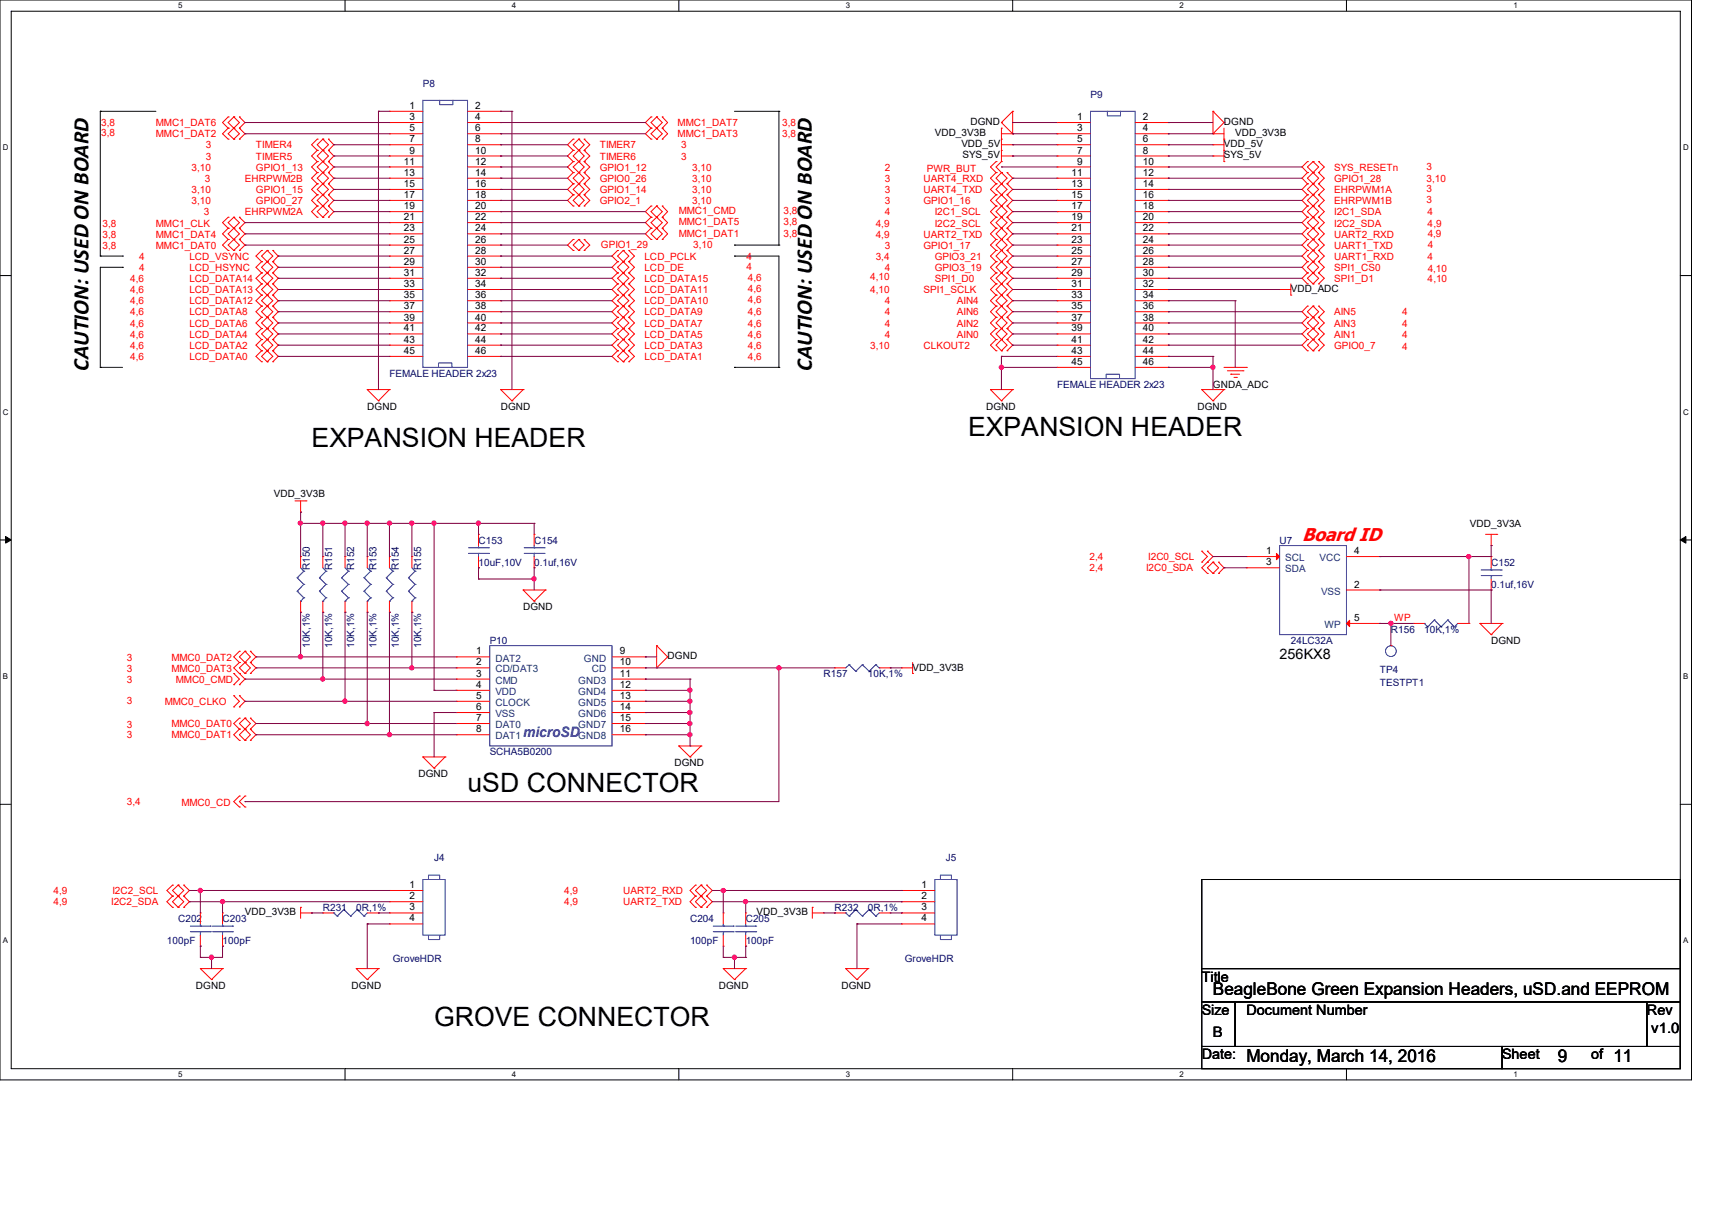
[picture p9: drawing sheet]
<svg xmlns="http://www.w3.org/2000/svg" width="297mm" height="210mm" viewBox="0 0 297 210" stroke-linecap="round" stroke-linejoin="round" font-family="sans-serif">
<defs><g id="words">
<g font-size="4.6">
<text x="54.1" y="77.5">EXPANSION HEADER</text>
<text x="168" y="75.6">EXPANSION HEADER</text>
<text x="81.1" y="137.4">uSD CONNECTOR</text>
<text x="75.3" y="177.9">GROVE CONNECTOR</text>
</g>
<g font-size="3.9">
<text x="15.4" y="64.3" transform="rotate(-90 15.4 64.3)">CAUTION: USED ON BOARD</text>
<text x="140.8" y="64.3" transform="rotate(-90 140.8 64.3)">CAUTION: USED ON BOARD</text>
</g>
<text font-size="3.2" fill="#f00" x="225.9" y="93.8">Board ID</text>
<g font-size="3">
<text x="210.4" y="172.6">BeagleBone Green Expansion Headers, uSD.and EEPROM</text>
<text x="216.2" y="184.2">Monday, March 14, 2016</text>
<text x="270.3" y="184.2">9</text>
<text x="279.9" y="184.2">11</text>
</g>
<g font-size="2.5">
<text x="222" y="114.2">256KX8</text>
<text x="208.5" y="170.2">Title</text>
<text x="208.5" y="176">Size</text>
<text x="210.4" y="179.9">B</text>
<text x="216.2" y="176">Document Number</text>
<text x="285.7" y="176">Rev</text>
<text x="286.5" y="179.1">v1.0</text>
<text x="208.5" y="183.7">Date:</text>
<text x="260.6" y="183.7">Sheet</text>
<text x="276.1" y="183.7">of</text>
</g>
<text font-size="2.5" fill="#00f" x="90.8" y="127.8">microSD</text>
<g font-size="1.7" fill="#000080">
<text x="73.4" y="15.2">P8</text>
<text x="189.2" y="17.1">P9</text>
<text x="67.6" y="65.3">FEMALE HEADER 2x23</text>
<text x="183.4" y="67.3">FEMALE HEADER 2x23</text>
<text x="83" y="94.3">C153</text>
<text x="92.7" y="94.3">C154</text>
<text x="222" y="94.3">U7</text>
<text x="53.8" y="98.8" transform="rotate(-90 53.8 98.8)">R150</text>
<text x="57.6" y="98.8" transform="rotate(-90 57.6 98.8)">R151</text>
<text x="61.5" y="98.8" transform="rotate(-90 61.5 98.8)">R152</text>
<text x="65.3" y="98.8" transform="rotate(-90 65.3 98.8)">R153</text>
<text x="69.2" y="98.8" transform="rotate(-90 69.2 98.8)">R154</text>
<text x="73.1" y="98.8" transform="rotate(-90 73.1 98.8)">R155</text>
<text x="83" y="98.1">10uF,10V</text>
<text x="92.7" y="98.1">0.1uf,16V</text>
<text x="258.7" y="98.1">C152</text>
<text x="258.7" y="102">0.1uf,16V</text>
<text x="53.8" y="112.4" transform="rotate(-90 53.8 112.4)">10K,1%</text>
<text x="57.6" y="112.4" transform="rotate(-90 57.6 112.4)">10K,1%</text>
<text x="61.5" y="112.4" transform="rotate(-90 61.5 112.4)">10K,1%</text>
<text x="65.3" y="112.4" transform="rotate(-90 65.3 112.4)">10K,1%</text>
<text x="69.2" y="112.4" transform="rotate(-90 69.2 112.4)">10K,1%</text>
<text x="73.1" y="112.4" transform="rotate(-90 73.1 112.4)">10K,1%</text>
<text x="85" y="111.7">P10</text>
<text x="223.9" y="111.7">24LC32A</text>
<text x="241.3" y="109.7">R156</text>
<text x="247.1" y="109.7">10K,1%</text>
<text x="142.9" y="117.4">R157</text>
<text x="150.6" y="117.4">10K,1%</text>
<text x="239.4" y="116.7">TP4</text>
<text x="239.4" y="119">TESTPT1</text>
<text x="85" y="131">SCHA5B0200</text>
<text x="75.3" y="149.3">J4</text>
<text x="164.1" y="149.3">J5</text>
<text x="30.9" y="159.9">C202</text>
<text x="38.6" y="159.9">C203</text>
<text x="56" y="158">R231</text>
<text x="61.8" y="158">0R,1%</text>
<text x="119.7" y="159.9">C204</text>
<text x="129.4" y="159.9">C205</text>
<text x="144.8" y="158">R232</text>
<text x="150.6" y="158">0R,1%</text>
<text x="29" y="163.8">100pF</text>
<text x="38.6" y="163.8">100pF</text>
<text x="68.2" y="166.9">GroveHDR</text>
<text x="119.7" y="163.8">100pF</text>
<text x="129.4" y="163.8">100pF</text>
<text x="157" y="166.9">GroveHDR</text>
</g>
<g font-size="1.7" fill="#f00">
<text x="17.6" y="21.9">3,8</text>
<text x="17.6" y="23.6">3,8</text>
<text x="27.1" y="21.9">MMC1_DAT6</text>
<text x="27.1" y="23.8">MMC1_DAT2</text>
<text x="117.6" y="21.9">MMC1_DAT7</text>
<text x="117.6" y="23.8">MMC1_DAT3</text>
<text x="135.7" y="21.9">3,8</text>
<text x="135.7" y="23.8">3,8</text>
<text x="33.2" y="29.6">3,10</text>
<text x="35.7" y="25.7">3</text>
<text x="35.7" y="27.7">3</text>
<text x="44.4" y="29.6">GPIO1_13</text>
<text x="44.4" y="25.7">TIMER4</text>
<text x="44.4" y="27.7">TIMER5</text>
<text x="104.1" y="29.6">GPIO1_12</text>
<text x="104.1" y="25.7">TIMER7</text>
<text x="104.1" y="27.7">TIMER6</text>
<text x="118.2" y="25.7">3</text>
<text x="118.2" y="27.7">3</text>
<text x="120.1" y="29.6">3,10</text>
<text x="153.5" y="29.6">2</text>
<text x="160.8" y="29.8">PWR_BUT</text>
<text x="231.5" y="29.6">SYS_RESETn</text>
<text x="247.5" y="29.4">3</text>
<text x="33.2" y="35.4">3,10</text>
<text x="33.2" y="33.5">3,10</text>
<text x="35.5" y="31.5">3</text>
<text x="42.5" y="31.5">EHRPWM2B</text>
<text x="44.4" y="35.4">GPIO0_27</text>
<text x="44.4" y="33.5">GPIO1_15</text>
<text x="104.1" y="31.5">GPIO0_26</text>
<text x="104.1" y="33.5">GPIO1_14</text>
<text x="104.1" y="35.4">GPIO2_1</text>
<text x="120.1" y="31.5">3,10</text>
<text x="120.1" y="33.5">3,10</text>
<text x="120.1" y="35.4">3,10</text>
<text x="153.5" y="31.5">3</text>
<text x="153.5" y="33.5">3</text>
<text x="153.5" y="35.4">3</text>
<text x="160.2" y="31.5">UART4_RXD</text>
<text x="160.2" y="33.5">UART4_TXD</text>
<text x="160.2" y="35.4">GPIO1_16</text>
<text x="231.5" y="33.5">EHRPWM1A</text>
<text x="231.5" y="31.5">GPIO1_28</text>
<text x="231.5" y="35.4">EHRPWM1B</text>
<text x="247.5" y="33.3">3</text>
<text x="247.5" y="35.2">3</text>
<text x="247.5" y="31.5">3,10</text>
<text x="17.8" y="39.3">3,8</text>
<text x="17.8" y="41.2">3,8</text>
<text x="27.1" y="39.3">MMC1_CLK</text>
<text x="27.1" y="41.2">MMC1_DAT4</text>
<text x="35.3" y="37.3">3</text>
<text x="42.5" y="37.3">EHRPWM2A</text>
<text x="117.8" y="37.1">MMC1_CMD</text>
<text x="117.8" y="39.1">MMC1_DAT5</text>
<text x="117.8" y="41">MMC1_DAT1</text>
<text x="135.9" y="37.1">3,8</text>
<text x="135.9" y="39.1">3,8</text>
<text x="135.9" y="41">3,8</text>
<text x="151.9" y="39.3">4,9</text>
<text x="151.9" y="41.2">4,9</text>
<text x="153.5" y="37.3">4</text>
<text x="160.2" y="41.2">UART2_TXD</text>
<text x="162.2" y="39.3">I2C2_SCL</text>
<text x="162.2" y="37.3">I2C1_SCL</text>
<text x="231.5" y="39.3">I2C2_SDA</text>
<text x="231.5" y="37.3">I2C1_SDA</text>
<text x="231.5" y="41.2">UART2_RXD</text>
<text x="247.7" y="39.3">4,9</text>
<text x="247.7" y="37.3">4</text>
<text x="247.7" y="41">4,9</text>
<text x="17.8" y="43.1">3,8</text>
<text x="24.1" y="45">4</text>
<text x="24.1" y="47">4</text>
<text x="27.1" y="43.1">MMC1_DAT0</text>
<text x="32.8" y="45">LCD_VSYNC</text>
<text x="32.8" y="47">LCD_HSYNC</text>
<text x="104.3" y="42.9">GPIO1_29</text>
<text x="111.8" y="45">LCD_PCLK</text>
<text x="111.8" y="47">LCD_DE</text>
<text x="120.3" y="42.9">3,10</text>
<text x="129.5" y="45">4</text>
<text x="129.5" y="46.8">4</text>
<text x="151.9" y="45">3,4</text>
<text x="153.5" y="47">4</text>
<text x="153.5" y="43.1">3</text>
<text x="160.2" y="43.1">GPIO1_17</text>
<text x="162.2" y="45">GPIO3_21</text>
<text x="162.2" y="47">GPIO3_19</text>
<text x="231.5" y="47">SPI1_CS0</text>
<text x="231.5" y="43.1">UART1_TXD</text>
<text x="231.5" y="45">UART1_RXD</text>
<text x="247.7" y="45">4</text>
<text x="247.7" y="47.2">4,10</text>
<text x="247.7" y="42.9">4</text>
<text x="22.6" y="52.8">4,6</text>
<text x="22.6" y="48.9">4,6</text>
<text x="22.6" y="50.8">4,6</text>
<text x="32.8" y="52.8">LCD_DATA12</text>
<text x="32.8" y="48.9">LCD_DATA14</text>
<text x="32.8" y="50.8">LCD_DATA13</text>
<text x="111.8" y="48.9">LCD_DATA15</text>
<text x="111.8" y="50.8">LCD_DATA11</text>
<text x="111.8" y="52.8">LCD_DATA10</text>
<text x="129.7" y="48.7">4,6</text>
<text x="129.7" y="50.7">4,6</text>
<text x="129.7" y="52.6">4,6</text>
<text x="151" y="48.5">4,10</text>
<text x="151" y="50.8">4,10</text>
<text x="153.5" y="52.8">4</text>
<text x="160.2" y="50.8">SPI1_SCLK</text>
<text x="162.2" y="48.9">SPI1_D0</text>
<text x="166" y="52.8">AIN4</text>
<text x="231.5" y="48.9">SPI1_D1</text>
<text x="247.7" y="48.9">4,10</text>
<text x="22.6" y="54.7">4,6</text>
<text x="22.6" y="56.6">4,6</text>
<text x="22.6" y="58.6">4,6</text>
<text x="32.8" y="54.7">LCD_DATA8</text>
<text x="32.8" y="56.6">LCD_DATA6</text>
<text x="32.8" y="58.6">LCD_DATA4</text>
<text x="111.8" y="58.6">LCD_DATA5</text>
<text x="111.8" y="56.6">LCD_DATA7</text>
<text x="111.8" y="54.7">LCD_DATA9</text>
<text x="129.8" y="58.6">4,6</text>
<text x="129.8" y="56.6">4,6</text>
<text x="129.8" y="54.7">4,6</text>
<text x="153.5" y="54.7">4</text>
<text x="153.5" y="56.6">4</text>
<text x="153.5" y="58.6">4</text>
<text x="166" y="54.7">AIN6</text>
<text x="166" y="56.6">AIN2</text>
<text x="166" y="58.6">AIN0</text>
<text x="231.5" y="54.7">AIN5</text>
<text x="231.5" y="56.6">AIN3</text>
<text x="231.5" y="58.6">AIN1</text>
<text x="243.2" y="54.7">4</text>
<text x="243.2" y="56.6">4</text>
<text x="243.2" y="58.6">4</text>
<text x="22.6" y="60.5">4,6</text>
<text x="22.6" y="62.4">4,6</text>
<text x="32.8" y="60.5">LCD_DATA2</text>
<text x="32.8" y="62.4">LCD_DATA0</text>
<text x="111.8" y="62.4">LCD_DATA1</text>
<text x="111.8" y="60.5">LCD_DATA3</text>
<text x="129.8" y="62.4">4,6</text>
<text x="129.8" y="60.5">4,6</text>
<text x="151" y="60.5">3,10</text>
<text x="160.2" y="60.5">CLKOUT2</text>
<text x="231.5" y="60.5">GPIO0_7</text>
<text x="243.2" y="60.7">4</text>
<text x="189" y="99.1">2,4</text>
<text x="189" y="97.2">2,4</text>
<text x="198.8" y="99.1">I2C0_SDA</text>
<text x="199.2" y="97.2">I2C0_SCL</text>
<text x="241.9" y="107.7">WP</text>
<text x="22" y="114.6">3</text>
<text x="22" y="116.5">3</text>
<text x="22" y="118.4">3</text>
<text x="29.8" y="114.6">MMC0_DAT2</text>
<text x="29.8" y="116.5">MMC0_DAT3</text>
<text x="30.5" y="118.4">MMC0_CMD</text>
<text x="22" y="122.1">3</text>
<text x="28.6" y="122.3">MMC0_CLKO</text>
<text x="22" y="126.3">3</text>
<text x="22" y="128.1">3</text>
<text x="29.8" y="126.2">MMC0_DAT0</text>
<text x="29.8" y="128.1">MMC0_DAT1</text>
<text x="22" y="139.7">3,4</text>
<text x="31.5" y="139.8">MMC0_CD</text>
<text x="9.3" y="155.1">4,9</text>
<text x="19.5" y="155.1">I2C2_SCL</text>
<text x="97.9" y="155.1">4,9</text>
<text x="108.1" y="155.1">UART2_RXD</text>
<text x="9.3" y="157">4,9</text>
<text x="19.3" y="157">I2C2_SDA</text>
<text x="97.9" y="157">4,9</text>
<text x="108.1" y="157">UART2_TXD</text>
</g>
<g font-size="1.7">
<text x="71" y="18.9">1</text>
<text x="71" y="20.8">3</text>
<text x="71" y="22.8">5</text>
<text x="82.5" y="18.9">2</text>
<text x="82.5" y="20.8">4</text>
<text x="82.5" y="22.8">6</text>
<text x="162.2" y="23.6">VDD_3V3B</text>
<text x="168.4" y="21.7">DGND</text>
<text x="186.9" y="20.8">1</text>
<text x="186.9" y="22.8">3</text>
<text x="198.3" y="20.8">2</text>
<text x="198.3" y="22.8">4</text>
<text x="212.3" y="21.7">DGND</text>
<text x="214.3" y="23.6">VDD_3V3B</text>
<text x="70.1" y="28.5">11</text>
<text x="71" y="24.7">7</text>
<text x="71" y="26.6">9</text>
<text x="82.5" y="24.7">8</text>
<text x="82.5" y="26.6">10</text>
<text x="82.5" y="28.5">12</text>
<text x="166.8" y="25.6">VDD_5V</text>
<text x="167" y="27.5">SYS_5V</text>
<text x="186.9" y="24.7">5</text>
<text x="186.9" y="26.6">7</text>
<text x="186.9" y="28.5">9</text>
<text x="198.3" y="24.7">6</text>
<text x="198.3" y="26.6">8</text>
<text x="198.3" y="28.5">10</text>
<text x="212.3" y="25.6">VDD_5V</text>
<text x="212.3" y="27.5">SYS_5V</text>
<text x="70.1" y="30.5">13</text>
<text x="70.1" y="32.4">15</text>
<text x="70.1" y="34.3">17</text>
<text x="82.5" y="30.5">14</text>
<text x="82.5" y="32.4">16</text>
<text x="82.5" y="34.3">18</text>
<text x="185.9" y="30.5">11</text>
<text x="185.9" y="32.4">13</text>
<text x="185.9" y="34.3">15</text>
<text x="198.3" y="30.5">12</text>
<text x="198.3" y="32.4">14</text>
<text x="198.3" y="34.3">16</text>
<text x="70.1" y="36.3">19</text>
<text x="70.1" y="38.2">21</text>
<text x="70.1" y="40.1">23</text>
<text x="82.5" y="36.3">20</text>
<text x="82.5" y="38.2">22</text>
<text x="82.5" y="40.1">24</text>
<text x="185.9" y="36.3">17</text>
<text x="185.9" y="38.2">19</text>
<text x="185.9" y="40.1">21</text>
<text x="198.3" y="36.3">18</text>
<text x="198.3" y="38.2">20</text>
<text x="198.3" y="40.1">22</text>
<text x="70.1" y="42.1">25</text>
<text x="70.1" y="44">27</text>
<text x="70.1" y="45.9">29</text>
<text x="70.1" y="47.8">31</text>
<text x="82.5" y="42.1">26</text>
<text x="82.5" y="44">28</text>
<text x="82.5" y="45.9">30</text>
<text x="82.5" y="47.8">32</text>
<text x="185.9" y="42.1">23</text>
<text x="185.9" y="44">25</text>
<text x="185.9" y="45.9">27</text>
<text x="185.9" y="47.8">29</text>
<text x="198.3" y="42.1">24</text>
<text x="198.3" y="44">26</text>
<text x="198.3" y="45.9">28</text>
<text x="198.3" y="47.8">30</text>
<text x="70.1" y="49.8">33</text>
<text x="70.1" y="51.7">35</text>
<text x="70.1" y="53.6">37</text>
<text x="82.5" y="49.8">34</text>
<text x="82.5" y="51.7">36</text>
<text x="82.5" y="53.6">38</text>
<text x="185.9" y="49.8">31</text>
<text x="185.9" y="51.7">33</text>
<text x="185.9" y="53.6">35</text>
<text x="198.3" y="49.8">32</text>
<text x="198.3" y="51.7">34</text>
<text x="198.3" y="53.6">36</text>
<text x="223.9" y="50.7">VDD_ADC</text>
<text x="70.1" y="55.6">39</text>
<text x="70.1" y="57.5">41</text>
<text x="70.1" y="59.4">43</text>
<text x="82.5" y="55.6">40</text>
<text x="82.5" y="57.5">42</text>
<text x="82.5" y="59.4">44</text>
<text x="185.9" y="55.6">37</text>
<text x="185.9" y="57.5">39</text>
<text x="185.9" y="59.4">41</text>
<text x="198.3" y="55.6">38</text>
<text x="198.3" y="57.5">40</text>
<text x="198.3" y="59.4">42</text>
<text x="70.1" y="61.4">45</text>
<text x="82.5" y="61.4">46</text>
<text x="185.9" y="61.4">43</text>
<text x="185.9" y="63.3">45</text>
<text x="198.3" y="61.4">44</text>
<text x="198.3" y="63.3">46</text>
<text x="63.7" y="71.1">DGND</text>
<text x="86.9" y="71.1">DGND</text>
<text x="171.1" y="71.1">DGND</text>
<text x="207.7" y="71.1">DGND</text>
<text x="210.4" y="67.3">GNDA_ADC</text>
<text x="47.5" y="86.2">VDD_3V3B</text>
<text x="255" y="91.4">VDD_3V3A</text>
<text x="219.7" y="96.1">1</text>
<text x="219.7" y="98">3</text>
<text x="234.9" y="96.1">4</text>
<text x="234.9" y="101.9">2</text>
<text x="90.8" y="105.9">DGND</text>
<text x="234.9" y="107.7">5</text>
<text x="82.6" y="113.5">1</text>
<text x="107.5" y="113.5">9</text>
<text x="258.7" y="111.7">DGND</text>
<text x="82.6" y="115.4">2</text>
<text x="82.6" y="117.3">3</text>
<text x="82.6" y="119.3">4</text>
<text x="107.5" y="115.4">10</text>
<text x="107.5" y="117.3">11</text>
<text x="107.5" y="119.3">12</text>
<text x="115.8" y="114.3">DGND</text>
<text x="158.3" y="116.3">VDD_3V3B</text>
<text x="82.6" y="121.2">5</text>
<text x="82.6" y="123.1">6</text>
<text x="82.6" y="125">7</text>
<text x="107.5" y="121.2">13</text>
<text x="107.5" y="123.1">14</text>
<text x="107.5" y="125">15</text>
<text x="82.6" y="127">8</text>
<text x="107.5" y="127">16</text>
<text x="72.6" y="134.8">DGND</text>
<text x="117" y="132.9">DGND</text>
<text x="71" y="154">1</text>
<text x="71" y="156">2</text>
<text x="159.8" y="154">1</text>
<text x="159.8" y="156">2</text>
<text x="42.5" y="158.7">VDD_3V3B</text>
<text x="71" y="157.9">3</text>
<text x="71" y="159.8">4</text>
<text x="131.3" y="158.7">VDD_3V3B</text>
<text x="159.8" y="157.9">3</text>
<text x="159.8" y="159.8">4</text>
<text x="34" y="171.5">DGND</text>
<text x="61" y="171.5">DGND</text>
<text x="124.7" y="171.5">DGND</text>
<text x="146" y="171.5">DGND</text>
</g>
<g font-size="1.7" fill="#004080">
<text x="223" y="97.3">SCL</text>
<text x="223" y="99.3">SDA</text>
<text x="228.9" y="97.3">VCC</text>
<text x="229.2" y="103.1">VSS</text>
<text x="229.8" y="108.9">WP</text>
<text x="85.9" y="114.7">DAT2</text>
<text x="85.9" y="116.6">CD/DAT3</text>
<text x="85.9" y="118.6">CMD</text>
<text x="100.3" y="118.6">GND3</text>
<text x="101.3" y="114.7">GND</text>
<text x="102.7" y="116.6">CD</text>
<text x="85.9" y="120.5">VDD</text>
<text x="85.9" y="122.4">CLOCK</text>
<text x="85.9" y="124.4">VSS</text>
<text x="100.3" y="120.5">GND4</text>
<text x="100.3" y="122.4">GND5</text>
<text x="100.3" y="124.4">GND6</text>
<text x="85.9" y="126.3">DAT0</text>
<text x="85.9" y="128.2">DAT1</text>
<text x="100.3" y="126.3">GND7</text>
<text x="100.3" y="128.2">GND8</text>
</g>
<g font-size="1.4">
<text x="30.9" y="1.4">5</text>
<text x="88.8" y="1.4">4</text>
<text x="146.7" y="1.4">3</text>
<text x="204.6" y="1.4">2</text>
<text x="262.6" y="1.4">1</text>
<text x=".5" y="26.1">D</text>
<text x="292" y="26.1">D</text>
<text x=".5" y="71.9">C</text>
<text x="292" y="71.9">C</text>
<text x=".5" y="117.8">B</text>
<text x="292" y="117.8">B</text>
<text x=".5" y="163.6">A</text>
<text x="292" y="163.6">A</text>
<text x="30.9" y="186.8">5</text>
<text x="88.8" y="186.8">4</text>
<text x="146.7" y="186.8">3</text>
<text x="204.6" y="186.8">2</text>
<text x="262.6" y="186.8">1</text>
</g>
</g></defs>
<path d="M0 0h293.5v187.3h-293.5zM1.9 1.9h289.6v183.4h-289.6z" fill="none" stroke="#000" stroke-width=".17"/>
<g fill="#fff">
<path d="M30.9 .2h.8v1.5h-.8z"/>
<path d="M30.9 185.5h.8v1.6h-.8z"/>
</g>
<path d="M59.9 0v1.9M59.9 185.3v2" fill="none" stroke="#000" stroke-width=".17"/>
<g fill="#fff">
<path d="M88.8 .2h.8v1.5h-.8z"/>
<path d="M88.8 185.5h.8v1.6h-.8z"/>
</g>
<path d="M117.8 0v1.9M117.8 185.3v2" fill="none" stroke="#000" stroke-width=".17"/>
<g fill="#fff">
<path d="M146.7 .2h.8v1.5h-.8z"/>
<path d="M146.7 185.5h.8v1.6h-.8z"/>
</g>
<path d="M175.7 0v1.9M175.7 185.3v2" fill="none" stroke="#000" stroke-width=".17"/>
<g fill="#fff">
<path d="M204.6 .2h.8v1.5h-.8z"/>
<path d="M204.6 185.5h.8v1.6h-.8z"/>
</g>
<path d="M233.6 0v1.9M233.6 185.3v2" fill="none" stroke="#000" stroke-width=".17"/>
<g fill="#fff">
<path d="M262.6 .2h.7v1.5h-.7z"/>
<path d="M262.6 185.5h.7v1.6h-.7z"/>
<path d="M.5 24.8h1v1.6h-1z"/>
<path d="M292 24.8h1v1.6h-1z"/>
<path d="M.5 70.7h1v1.5h-1z"/>
<path d="M292 70.7h1v1.5h-1z"/>
</g>
<path d="M0 47.8h1.9M291.5 47.8h2" fill="none" stroke="#000" stroke-width=".17"/>
<g fill="#fff">
<path d="M.5 116.5h.9v1.6h-.9z"/>
<path d="M292 116.5h.9v1.6h-.9z"/>
</g>
<path d="M0 93.6h1.9M291.5 93.6h2" fill="none" stroke="#000" stroke-width=".17"/>
<path d="M1 93l.9 .6-.9 .6zM291.5 93.6l1-.6v1.2z" fill="#000" stroke="#000" stroke-width=".17"/>
<g fill="#fff">
<path d="M.5 162.4h.9v1.5h-.9z"/>
<path d="M292 162.4h.9v1.5h-.9z"/>
</g>
<g fill="none" stroke="#000" stroke-width=".17">
<path d="M17.4 19.3h.1M17.4 19.3h9.7M17.4 19.3v25.1M127.4 19.3h7.7M135.1 19.3h.1M135.1 19.3v23.2M17.4 44.4h.1M17.4 44.4h3.9M21.3 44.4h.1M21.3 46.4h.1M21.3 46.4h-3.9v17.3M127.4 42.5h.1"/>
<path d="M127.4 44.4h.1M127.4 44.4h7.7v19.3M127.4 42.5h7.7M135.1 42.5h.1M17.4 63.7h.1M17.4 63.7h3.9M127.4 63.7h.1M127.4 63.7h7.7M135.1 63.7h.1M0 139.5h1.9M291.5 139.5h2M208.5 152.5h83v15.5h-83z"/>
<path d="M208.5 168h83v5.7h-83zM208.5 173.7h5.8v7.8h-5.8zM214.3 173.7h71.4v7.8h-71.4zM285.7 173.7h5.8v7.8h-5.8zM208.5 181.5h52.1v3.8h-52.1zM260.6 181.5h30.9v3.8h-30.9z"/>
</g>
<g fill="none" stroke="#f00" stroke-width=".17">
<path d="M67.6 19.3h.1M67.6 19.3h5.8M81.1 19.3h5.8M86.9 19.3h.1M175.7 19.3h.1M175.7 19.3v3.9M175.7 19.3l-2 2M210.4 19.3h.1M210.4 19.3v3.9M210.4 19.3l1.9 2M39.6 37.7h.1M39.6 39.6h.1"/>
<path d="M39.6 20.3h.1M39.6 22.2h.1M39.6 24.1h.1M39.6 37.7l-1 .9 1 1M39.6 20.3l-1 1 1 .9M39.6 22.2l-1 1 1 .9M39.6 39.6l-1 1 1 .9M40.6 39.6h.1M40.6 37.7h.1M40.6 22.2h.1M40.6 20.3h.1M40.6 24.1h.1"/>
<path d="M40.6 37.7l-1 .9 1.9 2-1.9 1.9 1 .9M40.6 37.7l.9 .9-1.9 2 1.9 1.9-.9 .9M40.6 20.3l.9 1-1.9 1.9 1 .9M40.6 20.3l-1 1 1.9 1.9-.9 .9M41.5 37.7h.1M41.5 39.6h.1M41.5 20.3h.1M41.5 22.2h.1M41.5 24.1h.1M41.5 37.7l1 .9-1 1M41.5 22.2l1 1-1 .9M41.5 20.3l1 1-1 .9"/>
<path d="M41.5 39.6l1 1-1 .9M55 29.9h.1M55 31.9h.1M55 33.8h.1M55 35.7h.1M55 28h.1M55 24.1h.1M55 26.1h.1M55 37.7h.1M55 26.1l-.9 1 .9 .9M55 29.9l-.9 1 .9 1M55 33.8l-.9 1 .9 .9"/>
<path d="M55 28l-.9 1 .9 .9M55 24.1l-.9 1 .9 1M55 31.9l-.9 1 .9 .9M55 35.7l-.9 1 .9 1M56 31.9h.1M56 29.9h.1M56 35.7h.1M56 33.8h.1M56 28h.1M56 26.1h.1M56 24.1h.1M56 37.7h.1"/>
<path d="M56 24.1l-1 1 2 2-1 .9M56 28l1 1-2 1.9 2 2-1 .9M56 28l-1 1 2 1.9-2 2 1 .9M56 33.8l-1 1 1 .9M56 33.8l1 1-2 1.9 1 1M56 24.1l1 1-2 2 1 .9M56 35.7l1 1-1 1M57 29.9h.1M57 31.9h.1M57 33.8h.1M57 35.7h.1M57 28h.1"/>
<path d="M57 24.1h.1M57 26.1h.1M57 37.7h.1M57 29.9l.9 1-.9 1M57 33.8l.9 1-.9 .9M57 28l.9 1-.9 .9M57 31.9l.9 1-.9 .9M57 24.1l.9 1-.9 1M57 26.1l.9 1-.9 .9M57 35.7l.9 1-.9 1M67.6 21.3h.1M67.6 23.2h.1"/>
<path d="M67.6 25.1h.1M67.6 27.1h.1M67.6 29h.1M67.6 30.9h.1M67.6 32.9h.1M67.6 34.8h.1M67.6 36.7h.1M67.6 38.6h.1M67.6 25.1h5.8M67.6 27.1h5.8M67.6 23.2h5.8M67.6 21.3h5.8"/>
<path d="M67.6 29h5.8M67.6 30.9h5.8M67.6 32.9h5.8M67.6 34.8h5.8M67.6 36.7h5.8M67.6 38.6h5.8M81.1 25.1h5.8M81.1 27.1h5.8M81.1 23.2h5.8M81.1 21.3h5.8M81.1 29h5.8M81.1 30.9h5.8"/>
<path d="M81.1 32.9h5.8M81.1 34.8h5.8M81.1 36.7h5.8M81.1 38.6h5.8M86.9 21.3h.1M86.9 23.2h.1M86.9 25.1h.1M86.9 27.1h.1M86.9 29h.1M86.9 30.9h.1M86.9 32.9h.1M86.9 34.8h.1"/>
<path d="M86.9 36.7h.1M86.9 38.6h.1M99.4 29.9h.1M99.4 31.9h.1M99.4 28h.1M99.4 33.8h.1M99.4 24.1h.1M99.4 26.1h.1M99.4 35.7h.1M99.4 29.9l-.9 1 .9 1M99.4 26.1l-.9 1 .9 .9M99.4 33.8l-.9 1 .9 .9"/>
<path d="M99.4 28l-.9 1 .9 .9M99.4 31.9l-.9 1 .9 .9M99.4 24.1l-.9 1 .9 1M100.4 31.9h.1M100.4 29.9h.1M100.4 28h.1M100.4 33.8h.1M100.4 26.1h.1M100.4 24.1h.1M100.4 35.7h.1M100.4 29.9l-1 1 1 1M100.4 29.9l.9 1-.9 1"/>
<path d="M100.4 28l-1 1 1 .9M100.4 26.1l-1 1 1.9 1.9-.9 .9M100.4 31.9l-1 1 1 .9M100.4 31.9l.9 1-1.9 1.9 1 .9M100.4 24.1l-1 1 1 1M100.4 24.1l.9 1-.9 1M100.4 26.1l.9 1-.9 .9M100.4 33.8l.9 1-.9 .9M101.3 29.9h.1M101.3 31.9h.1M101.3 28h.1M101.3 33.8h.1"/>
<path d="M101.3 24.1h.1M101.3 26.1h.1M101.3 35.7h.1M101.3 26.1l1 1-1 .9M101.3 29.9l1 1-1 1M101.3 31.9l1 1-1 .9M101.3 28l1 1-1 .9M101.3 24.1l1 1-1 1M101.3 33.8l1 1-1 .9M112.9 37.7h.1M112.9 35.7h.1M112.9 20.3h.1"/>
<path d="M112.9 22.2h.1M112.9 24.1h.1M112.9 39.6h.1M112.9 39.6l-.9 1 .9 .9M112.9 20.3l-.9 1 .9 .9M112.9 35.7l-.9 1 .9 1M112.9 22.2l-.9 1 .9 .9M112.9 37.7l-.9 .9 .9 1M113.9 35.7h.1M113.9 37.7h.1M113.9 22.2h.1M113.9 20.3h.1"/>
<path d="M113.9 24.1h.1M113.9 39.6h.1M113.9 37.7l1 .9-2 2 1 .9M113.9 20.3l-1 1 2 1.9-1 .9M113.9 35.7l-1 1 1 1M113.9 35.7l1 1-1 1M113.9 20.3l1 1-2 1.9 1 .9M113.9 37.7l-1 .9 2 2-1 .9M114.9 37.7h.1M114.9 35.7h.1M114.9 20.3h.1M114.9 22.2h.1"/>
<path d="M114.9 24.1h.1M114.9 39.6h.1M114.9 35.7l.9 1-.9 1M114.9 20.3l.9 1-.9 .9M114.9 22.2l.9 1-.9 .9M114.9 37.7l.9 .9-.9 1M114.9 39.6l.9 1-.9 .9M172.8 37.7h.1M172.8 39.6h.1M172.8 35.7h.1M172.8 29.9h.1M172.8 31.9h.1"/>
<path d="M172.8 28h.1M172.8 33.8h.1M172.8 33.8l-1 1 1 .9M172.8 39.6l-1 1 1 .9M172.8 37.7l-1 .9 1 1M172.8 35.7l-1 1 1 1M172.8 29.9l-1 1 1 1M172.8 28l-1 1 1 .9M172.8 31.9l-1 1 1 .9M173.7 21.3h.1M173.7 24.1h.1M173.7 26.1h.1"/>
<path d="M173.7 22.2h.1M173.7 39.6h.1M173.7 37.7h.1M173.7 35.7h.1M173.7 31.9h.1M173.7 29.9h.1M173.7 28h.1M173.7 33.8h.1M173.7 21.3l2 1.9M173.7 25.1h2M173.7 22.2v5.8M173.7 27.1h2"/>
<path d="M173.7 23.2h2M173.7 35.7l1 1-1.9 1.9 .9 1M173.7 37.7l1 .9-1 1M173.7 35.7l-.9 1 .9 1M173.7 29.9l-.9 1 .9 1M173.7 29.9l1 1-1 1M173.7 28l-.9 1 .9 .9M173.7 39.6l-.9 1 .9 .9M173.7 39.6l1 1-1 .9M173.7 31.9l-.9 1 1.9 1.9-1 .9M173.7 31.9l1 1-1 .9M173.7 33.8l-.9 1 .9 .9"/>
<path d="M174.7 37.7h.1M174.7 39.6h.1M174.7 35.7h.1M174.7 29.9h.1M174.7 31.9h.1M174.7 33.8h.1M174.7 39.6l1 1-1 .9M174.7 37.7l1 .9-1 1M174.7 35.7l1 1-1 1M174.7 33.8l1 1-1 .9M174.7 29.9l1 1-1 1M174.7 31.9l1 1-1 .9"/>
<path d="M175.7 23.2h.1M175.7 25.1h.1M175.7 27.1h.1M183.4 21.3h.1M183.4 23.2h.1M183.4 25.1h.1M183.4 27.1h.1M183.4 29h.1M183.4 30.9h.1M183.4 32.9h.1M183.4 34.8h.1M183.4 36.7h.1"/>
<path d="M183.4 38.6h.1M183.4 25.1h5.8M183.4 27.1h5.8M183.4 23.2h5.8M183.4 21.3h5.8M183.4 29h5.8M183.4 30.9h5.8M183.4 32.9h5.8M183.4 34.8h5.8M183.4 36.7h5.8M183.4 38.6h5.8M196.9 25.1h5.8"/>
<path d="M196.9 27.1h5.8M196.9 23.2h5.8M196.9 21.3h5.8M196.9 29h5.8M196.9 30.9h5.8M196.9 32.9h5.8M196.9 34.8h5.8M196.9 36.7h5.8M196.9 38.6h5.8M202.7 21.3h.1M202.7 23.2h.1M202.7 25.1h.1"/>
<path d="M202.7 27.1h.1M202.7 29h.1M202.7 30.9h.1M202.7 32.9h.1M202.7 34.8h.1M202.7 36.7h.1M202.7 38.6h.1M210.4 25.1h.1M210.4 27.1h.1M210.4 23.2h.1M210.4 25.1h1.9M210.4 27.1h1.9"/>
<path d="M210.4 23.2h1.9M212.3 26.1h.1M212.3 28h.1M212.3 21.3h.1M212.3 24.1h.1M212.3 22.2v5.8M212.3 21.3l-1.9 1.9M226.8 37.7h.1M226.8 39.6h.1M226.8 35.7h.1M226.8 31.9h.1M226.8 33.8h.1"/>
<path d="M226.8 28h.1M226.8 29.9h.1M226.8 37.7l-.9 .9 .9 1M226.8 35.7l-.9 1 .9 1M226.8 31.9l-.9 1 .9 .9M226.8 28l-.9 1 .9 .9M226.8 29.9l-.9 1 .9 1M226.8 33.8l-.9 1 .9 .9M226.8 39.6l-.9 1 .9 .9M227.8 39.6h.1M227.8 37.7h.1M227.8 35.7h.1"/>
<path d="M227.8 33.8h.1M227.8 31.9h.1M227.8 29.9h.1M227.8 28h.1M227.8 37.7l-1 .9 2 2-2 1.9 1 .9M227.8 37.7l1 .9-2 2 2 1.9-1 .9M227.8 33.8l1 1-2 1.9 1 1M227.8 33.8l-1 1 2 1.9-1 1M227.8 28l-1 1 2 1.9-2 2 1 .9M227.8 28l1 1-2 1.9 2 2-1 .9M228.8 37.7h.1M228.8 39.6h.1"/>
<path d="M228.8 35.7h.1M228.8 31.9h.1M228.8 33.8h.1M228.8 28h.1M228.8 29.9h.1M228.8 33.8l.9 1-.9 .9M228.8 37.7l.9 .9-.9 1M228.8 35.7l.9 1-.9 1M228.8 31.9l.9 1-.9 .9M228.8 28l.9 1-.9 .9M228.8 29.9l.9 1-.9 1M228.8 39.6l.9 1-.9 .9"/>
<path d="M39.6 41.5h.1M39.6 43.4h.1M39.6 41.5l-1 1 1 .9M40.6 41.5h.1M40.6 43.4h.1M41.5 41.5h.1M41.5 43.4h.1M41.5 41.5l1 1-1 .9M45.4 51.2h.1M45.4 53.1h.1M45.4 55h.1M45.4 57h.1"/>
<path d="M45.4 58.9h.1M45.4 43.4h.1M45.4 45.4h.1M45.4 47.3h.1M45.4 49.2h.1M45.4 51.2l-1 1 1 .9M45.4 55l-1 1 1 1M45.4 53.1l-1 1 1 .9M45.4 57l-1 .9 1 1M45.4 58.9l-1 1 1 .9M45.4 43.4l-1 1 1 1M45.4 45.4l-1 1 1 .9"/>
<path d="M45.4 47.3l-1 1 1 .9M45.4 49.2l-1 1 1 1M46.4 53.1h.1M46.4 51.2h.1M46.4 55h.1M46.4 57h.1M46.4 58.9h.1M46.4 45.4h.1M46.4 43.4h.1M46.4 49.2h.1M46.4 47.3h.1M46.4 47.3l-1 1 1.9 1.9-1.9 2 1 .9"/>
<path d="M46.4 47.3l.9 1-1.9 1.9 1.9 2-.9 .9M46.4 53.1l-1 1 1.9 1.9-.9 1M46.4 53.1l.9 1-1.9 1.9 1 1M46.4 57l-1 .9 1.9 2-1.9 1.9 1 .9M46.4 57l.9 .9-1.9 2 1 .9M46.4 43.4l-1 1 1.9 2-.9 .9M46.4 43.4l.9 1-1.9 2 1 .9M47.3 51.2h.1M47.3 53.1h.1M47.3 55h.1M47.3 57h.1M47.3 58.9h.1"/>
<path d="M47.3 43.4h.1M47.3 45.4h.1M47.3 47.3h.1M47.3 49.2h.1M47.3 51.2l1 1-1 .9M47.3 57l1 .9-1 1M47.3 53.1l1 1-1 .9M47.3 55l1 1-1 1M47.3 58.9l1 1-1 .9M47.3 47.3l1 1-1 .9M47.3 43.4l1 1-1 1M47.3 45.4l1 1-1 .9"/>
<path d="M47.3 49.2l1 1-1 1M67.6 40.6h.1M67.6 42.5h.1M67.6 44.4h.1M67.6 46.4h.1M67.6 48.3h.1M67.6 50.2h.1M67.6 52.2h.1M67.6 54.1h.1M67.6 56h.1M67.6 57.9h.1M67.6 59.9h.1"/>
<path d="M67.6 50.2h5.8M67.6 40.6h5.8M67.6 42.5h5.8M67.6 44.4h5.8M67.6 46.4h5.8M67.6 48.3h5.8M67.6 52.2h5.8M67.6 54.1h5.8M67.6 56h5.8M67.6 57.9h5.8M67.6 59.9h5.8M81.1 50.2h5.8"/>
<path d="M81.1 40.6h5.8M81.1 42.5h5.8M81.1 44.4h5.8M81.1 46.4h5.8M81.1 48.3h5.8M81.1 52.2h5.8M81.1 54.1h5.8M81.1 56h5.8M81.1 57.9h5.8M81.1 59.9h5.8M86.9 40.6h.1M86.9 42.5h.1"/>
<path d="M86.9 44.4h.1M86.9 46.4h.1M86.9 48.3h.1M86.9 50.2h.1M86.9 52.2h.1M86.9 54.1h.1M86.9 56h.1M86.9 57.9h.1M86.9 59.9h.1M99.4 43.4h.1M99.4 41.5h.1M99.4 41.5l-.9 1 .9 .9"/>
<path d="M100.4 41.5h.1M100.4 43.4h.1M100.4 41.5l-1 1 1 .9M100.4 41.5l.9 1-.9 .9M101.3 43.4h.1M101.3 41.5h.1M101.3 41.5l1 1-1 .9M107.1 58.9h.1M107.1 57h.1M107.1 55h.1M107.1 53.1h.1M107.1 43.4h.1"/>
<path d="M107.1 45.4h.1M107.1 47.3h.1M107.1 49.2h.1M107.1 51.2h.1M107.1 51.2l-.9 1 .9 .9M107.1 57l-.9 .9 .9 1M107.1 58.9l-.9 1 .9 .9M107.1 55l-.9 1 .9 1M107.1 53.1l-.9 1 .9 .9M107.1 49.2l-.9 1 .9 1M107.1 45.4l-.9 1 .9 .9M107.1 43.4l-.9 1 .9 1"/>
<path d="M107.1 47.3l-.9 1 .9 .9M108.1 58.9h.1M108.1 57h.1M108.1 55h.1M108.1 53.1h.1M108.1 45.4h.1M108.1 43.4h.1M108.1 49.2h.1M108.1 47.3h.1M108.1 51.2h.1M108.1 57l-1 .9 2 2-2 1.9 1 .9M108.1 57l1 .9-2 2 2 1.9-1 .9"/>
<path d="M108.1 53.1l1 1-2 1.9 1 1M108.1 53.1l-1 1 2 1.9-1 1M108.1 43.4l-1 1 2 2-1 .9M108.1 43.4l1 1-2 2 1 .9M108.1 47.3l-1 1 2 1.9-2 2 1 .9M108.1 47.3l1 1-2 1.9 2 2-1 .9M109.1 58.9h.1M109.1 57h.1M109.1 55h.1M109.1 53.1h.1M109.1 43.4h.1M109.1 45.4h.1"/>
<path d="M109.1 47.3h.1M109.1 49.2h.1M109.1 51.2h.1M109.1 47.3l1 1-1 .9M109.1 57l1 .9-1 1M109.1 58.9l1 1-1 .9M109.1 55l1 1-1 1M109.1 53.1l1 1-1 .9M109.1 49.2l1 1-1 1M109.1 43.4l1 1-1 1M109.1 45.4l1 1-1 .9M109.1 51.2l1 1-1 .9"/>
<path d="M112.9 41.5h.1M113.9 41.5h.1M114.9 41.5h.1M172.8 49.2h.1M172.8 47.3h.1M172.8 43.4h.1M172.8 45.4h.1M172.8 41.5h.1M172.8 51.2h.1M172.8 53.1h.1M172.8 55h.1M172.8 57h.1"/>
<path d="M172.8 58.9h.1M172.8 47.3l-1 1 1 .9M172.8 43.4l-1 1 1 1M172.8 45.4l-1 1 1 .9M172.8 49.2l-1 1 1 1M172.8 51.2l-1 1 1 .9M172.8 53.1l-1 1 1 .9M172.8 55l-1 1 1 1M172.8 58.9l-1 1 1 .9M172.8 57l-1 .9 1 1M172.8 41.5l-1 1 1 .9M173.7 47.3h.1"/>
<path d="M173.7 49.2h.1M173.7 45.4h.1M173.7 43.4h.1M173.7 41.5h.1M173.7 53.1h.1M173.7 51.2h.1M173.7 55h.1M173.7 57h.1M173.7 58.9h.1M173.7 45.4l1 1-1.9 1.9 .9 .9M173.7 47.3l1 1-1 .9M173.7 43.4l-.9 1 .9 1"/>
<path d="M173.7 41.5l-.9 1 1.9 1.9-1 1M173.7 45.4l-.9 1 .9 .9M173.7 51.2l-.9 1 1.9 1.9-1 .9M173.7 51.2l1 1-1 .9M173.7 53.1l-.9 1 .9 .9M173.7 55l-.9 1 .9 1M173.7 55l1 1-1.9 1.9 .9 1M173.7 57l1 .9-1 1M173.7 58.9l-.9 1 .9 .9M173.7 58.9l1 1-1 .9M173.7 49.2l-.9 1 .9 1M173.7 49.2l1 1-1 1"/>
<path d="M173.7 41.5l1 1-1 .9M174.7 49.2h.1M174.7 47.3h.1M174.7 43.4h.1M174.7 45.4h.1M174.7 41.5h.1M174.7 51.2h.1M174.7 53.1h.1M174.7 55h.1M174.7 57h.1M174.7 58.9h.1M174.7 53.1l1 1-1 .9"/>
<path d="M174.7 47.3l1 1-1 .9M174.7 43.4l1 1-1 1M174.7 49.2l1 1-1 1M174.7 45.4l1 1-1 .9M174.7 51.2l1 1-1 .9M174.7 58.9l1 1-1 .9M174.7 55l1 1-1 1M174.7 57l1 .9-1 1M174.7 41.5l1 1-1 .9M183.4 40.6h.1M183.4 42.5h.1M183.4 44.4h.1"/>
<path d="M183.4 46.4h.1M183.4 48.3h.1M183.4 50.2h.1M183.4 52.2h.1M183.4 54.1h.1M183.4 56h.1M183.4 57.9h.1M183.4 59.9h.1M183.4 50.2h5.8M183.4 40.6h5.8M183.4 42.5h5.8M183.4 44.4h5.8"/>
<path d="M183.4 46.4h5.8M183.4 48.3h5.8M183.4 52.2h5.8M183.4 54.1h5.8M183.4 56h5.8M183.4 57.9h5.8M183.4 59.9h5.8M196.9 50.2h5.8M196.9 40.6h5.8M196.9 42.5h5.8M196.9 44.4h5.8M196.9 46.4h5.8"/>
<path d="M196.9 48.3h5.8M196.9 52.2h5.8M196.9 54.1h5.8M196.9 56h5.8M196.9 57.9h5.8M196.9 59.9h5.8M202.7 40.6h.1M202.7 42.5h.1M202.7 44.4h.1M202.7 46.4h.1M202.7 48.3h.1M202.7 50.2h.1"/>
<path d="M202.7 52.2h.1M202.7 54.1h.1M202.7 56h.1M202.7 57.9h.1M202.7 59.9h.1M222 50.2h.1M222 50.2h1.9M223.9 51.2h.1M223.9 49.2v2M226.8 47.3h.1M226.8 49.2h.1M226.8 45.4h.1"/>
<path d="M226.8 41.5h.1M226.8 43.4h.1M226.8 53.1h.1M226.8 55h.1M226.8 57h.1M226.8 58.9h.1M226.8 47.3l-.9 1 .9 .9M226.8 45.4l-.9 1 .9 .9M226.8 41.5l-.9 1 .9 .9M226.8 43.4l-.9 1 .9 1M226.8 53.1l-.9 1 .9 .9M226.8 57l-.9 .9 .9 1"/>
<path d="M226.8 55l-.9 1 .9 1M226.8 58.9l-.9 1 .9 .9M227.8 49.2h.1M227.8 47.3h.1M227.8 45.4h.1M227.8 43.4h.1M227.8 41.5h.1M227.8 55h.1M227.8 53.1h.1M227.8 57h.1M227.8 58.9h.1M227.8 47.3l-1 1 1 .9"/>
<path d="M227.8 47.3l1 1-1 .9M227.8 43.4l1 1-2 2 1 .9M227.8 43.4l-1 1 2 2-1 .9M227.8 53.1l-1 1 2 1.9-1 1M227.8 53.1l1 1-2 1.9 1 1M227.8 57l-1 .9 2 2-1 .9M227.8 57l1 .9-2 2 1 .9M228.8 47.3h.1M228.8 49.2h.1M228.8 45.4h.1M228.8 41.5h.1M228.8 43.4h.1"/>
<path d="M228.8 53.1h.1M228.8 55h.1M228.8 57h.1M228.8 58.9h.1M228.8 43.4l.9 1-.9 1M228.8 47.3l.9 1-.9 .9M228.8 45.4l.9 1-.9 .9M228.8 41.5l.9 1-.9 .9M228.8 53.1l.9 1-.9 .9M228.8 55l.9 1-.9 1M228.8 57l.9 .9-.9 1M228.8 58.9l.9 1-.9 .9"/>
<path d="M45.4 60.8h.1M45.4 62.7h.1M45.4 60.8l-1 1 1 .9M46.4 60.8h.1M46.4 62.7h.1M46.4 60.8l.9 1-.9 .9M47.3 60.8h.1M47.3 62.7h.1M47.3 60.8l1 1-1 .9M63.7 67.6h.1M63.7 67.6h3.9M63.7 67.6l2 1.9"/>
<path d="M65.7 69.5h.1M67.6 67.6h.1M67.6 61.8h.1M67.6 67.6l-1.9 1.9M67.6 61.8h5.8M81.1 61.8h5.8M86.9 67.6h.1M86.9 61.8h.1M86.9 67.6h3.9M86.9 67.6l1.9 1.9M88.8 69.5h.1M90.8 67.6h.1"/>
<path d="M90.8 67.6l-2 1.9M107.1 60.8h.1M107.1 62.7h.1M107.1 60.8l-.9 1 .9 .9M108.1 62.7h.1M108.1 60.8h.1M109.1 60.8h.1M109.1 62.7h.1M109.1 60.8l1 1-1 .9M171.8 67.6h.1M171.8 67.6h3.9M171.8 67.6l1.9 1.9"/>
<path d="M172.8 60.8h.1M173.7 69.5h.1M173.7 60.8h.1M174.7 60.8h.1M175.7 67.6h.1M175.7 67.6l-2 1.9M183.4 61.8h.1M183.4 63.7h.1M183.4 63.7h5.8M183.4 61.8h5.8M196.9 63.7h5.8M196.9 61.8h5.8"/>
<path d="M202.7 61.8h.1M202.7 63.7h.1M208.5 67.6h.1M208.5 67.6h3.8M208.5 67.6l1.9 1.9M210.4 69.5h.1M212.3 67.6h.1M212.3 63.7h3.9M212.3 67.6l-1.9 1.9M212.9 64.3h2.7M213.5 64.9h.1M213.5 64.9h1.6"/>
<path d="M214.1 65.4h.4M214.5 65.4h.1M215.6 64.3h.1M216.2 63.7h.1M226.8 60.8h.1M227.8 60.8h.1M228.8 60.8h.1M51.2 86.9h1.9M52.2 88.8h.1M52.2 96.5h.1M52.2 86.9v1.9M52.2 96.5v2"/>
<path d="M53.1 86.9h.1M56 96.5h.1M56 96.5v2M59.9 96.5h.1M59.9 96.5v2M63.7 96.5h.1M63.7 96.5v2M67.6 96.5h.1M67.6 96.5v2M71.5 96.5h.1M71.5 96.5v2M83 92.7h.1"/>
<path d="M83 98.5h.1M83 92.7v1.9M83 96.5v2M92.7 92.7h.1M92.7 98.5h.1M92.7 92.7v1.9M92.7 96.5v2M208.5 97.5h.1M208.5 95.6h.1M208.5 95.6l1 .9-1 1M209.5 97.5h.1M209.5 99.4h.1"/>
<path d="M209.5 95.6h.1M209.5 95.6l.9 .9-1.9 2 1 .9M210.4 99.4h.1M210.4 97.5h.1M210.4 97.5l-.9 1 .9 .9M210.4 97.5l1 1-1 .9M211.4 97.5h.1M211.4 99.4h.1M211.4 97.5l.9 1-.9 .9M216.2 96.5h.1M216.2 98.5h.1M216.2 96.5h5.8"/>
<path d="M216.2 98.5h5.8M233.6 96.5h5.8M239.4 96.5h.1M257.7 92.7h2M258.7 94.6h.1M258.7 96.5h.1M258.7 92.7v1.9M258.7 96.5v2M259.7 92.7h.1M40.6 116.8h.1M40.6 118.7h.1M40.6 116.8l.9 1-.9 .9"/>
<path d="M41.5 112.9h.1M41.5 114.9h.1M41.5 116.8h.1M41.5 118.7h.1M41.5 114.9l-.9 .9 1.9 2-1 .9M41.5 112.9l-.9 1 .9 1M42.5 114.9h.1M42.5 112.9h.1M42.5 116.8h.1M42.5 112.9l-1 1 1.9 1.9-.9 1M42.5 112.9l.9 1-.9 1M42.5 114.9l-1 .9 1 1"/>
<path d="M43.4 112.9h.1M43.4 114.9h.1M43.4 116.8h.1M43.4 112.9l1 1-1 1M43.4 114.9l1 .9-1 1M52.2 106.2h.1M52.2 104.3v1.9M56 106.2h.1M56 104.3v1.9M59.9 106.2h.1M59.9 104.3v1.9M63.7 106.2h.1"/>
<path d="M63.7 104.3v1.9M67.6 106.2h.1M67.6 104.3v1.9M71.5 106.2h.1M71.5 104.3v1.9M79.2 113.9h.1M79.2 115.8h.1M79.2 117.8h.1M79.2 119.7h.1M79.2 115.8h5.8M79.2 113.9h5.8M79.2 117.8h5.8"/>
<path d="M79.2 119.7h5.8M90.8 102.3h.1M90.8 102.3h3.8M90.8 102.3l1.9 2M92.7 104.3h.1M94.6 102.3h.1M94.6 102.3l-1.9 2M106.2 115.8h5.8M106.2 113.9h5.8M106.2 117.8h5.8M106.2 119.7h5.8M112 113.9h.1"/>
<path d="M112 115.8h.1M112 117.8h.1M112 119.7h.1M113.9 112h.1M113.9 115.8h.1M113.9 112v3.8M113.9 112l1.9 1.9M115.8 113.9h.1M115.8 113.9l-1.9 1.9M144.8 115.8h.1M144.8 115.8h1.9M152.5 115.8h1.9"/>
<path d="M154.4 115.8h.1M156.4 115.8h.1M156.4 115.8h1.9M158.3 116.8h.1M158.3 114.9v1.9M233.6 108.1h5.8M233.6 102.3h5.8M239.4 102.3h.1M239.4 108.1h.1M241.3 112h.1M245.2 108.1h.1M245.2 108.1h1.9"/>
<path d="M252.9 108.1h1.9M254.8 108.1h.1M256.8 108.1h.1M256.8 108.1h3.8M256.8 108.1l1.9 2M258.7 110.1h.1M258.7 102.3h.1M258.7 100.4v1.9M260.6 108.1h.1M260.6 108.1l-1.9 2M40.6 120.6h.1M40.6 122.6h.1"/>
<path d="M40.6 120.6l.9 1-.9 1M41.5 120.6h.1M41.5 122.6h.1M41.5 124.5h.1M41.5 126.4h.1M41.5 128.4h.1M41.5 138h.1M41.5 140h.1M41.5 120.6l1 1-1 1M41.5 124.5l-.9 1 .9 .9M41.5 126.4l-.9 1 .9 1M41.5 138l-.9 1 .9 1"/>
<path d="M42.5 126.4h.1M42.5 124.5h.1M42.5 128.4h.1M42.5 138h.1M42.5 140h.1M42.5 124.5l-1 1 1 .9M42.5 124.5l.9 1-.9 .9M42.5 126.4l-1 1 1 1M42.5 126.4l.9 1-.9 1M42.5 138l-1 1 1 1M43.4 124.5h.1M43.4 126.4h.1"/>
<path d="M43.4 128.4h.1M43.4 124.5l1 1-1 .9M43.4 126.4l1 1-1 1M73.4 131.3h.1M73.4 131.3h3.8M73.4 131.3l1.9 1.9M75.3 133.2h.1M77.2 131.3h.1M77.2 131.3l-1.9 1.9M79.2 121.6h.1M79.2 123.6h.1M79.2 125.5h.1"/>
<path d="M79.2 127.4h.1M79.2 121.6h5.8M79.2 123.6h5.8M79.2 125.5h5.8M79.2 127.4h5.8M106.2 121.6h5.8M106.2 123.6h5.8M106.2 125.5h5.8M106.2 127.4h5.8M112 121.6h.1M112 123.6h.1M112 125.5h.1"/>
<path d="M112 127.4h.1M117.8 129.4h.1M117.8 129.4h3.8M117.8 129.4l1.9 1.9M119.7 131.3h.1M121.6 129.4h.1M121.6 129.4l-1.9 1.9M29.9 155.4h.1M29.9 157.4h.1M29.9 153.5h.1M29.9 155.4l-.9 1 .9 1M29.9 153.5l-.9 .9 .9 1"/>
<path d="M30.9 157.4h.1M30.9 155.4h.1M30.9 153.5h.1M30.9 153.5l1 .9-2 2 1 1M30.9 153.5l-1 .9 2 2-1 1M31.9 155.4h.1M31.9 157.4h.1M31.9 153.5h.1M31.9 155.4l1 1-1 1M31.9 153.5l1 .9-1 1M34.8 158.3h.1M34.8 158.3v1.9"/>
<path d="M38.6 158.3h.1M38.6 158.3v1.9M52.2 157.4h.1M52.2 157.4v1.9M52.2 158.3h1.9M54.1 158.3h.1M56 158.3h.1M56 158.3h1.9M63.7 158.3h2M65.7 158.3h.1M67.6 154.4h.1M67.6 156.4h.1"/>
<path d="M67.6 158.3h.1M67.6 158.3h5.8M67.6 154.4h5.8M67.6 156.4h5.8M120.6 155.4h.1M120.6 157.4h.1M120.6 153.5h.1M120.6 155.4l-.9 1 .9 1M120.6 153.5l-.9 .9 .9 1M121.6 157.4h.1M121.6 155.4h.1M121.6 153.5h.1"/>
<path d="M121.6 153.5l1 .9-2 2 1 1M121.6 153.5l-1 .9 2 2-1 1M122.6 155.4h.1M122.6 157.4h.1M122.6 153.5h.1M122.6 155.4l1 1-1 1M122.6 153.5l1 .9-1 1M125.5 158.3h.1M125.5 158.3v1.9M129.4 158.3h.1M129.4 158.3v1.9M140.9 157.4h.1"/>
<path d="M140.9 158.3h2M140.9 157.4v1.9M142.9 158.3h.1M144.8 158.3h.1M144.8 158.3h1.9M152.5 158.3h1.9M154.4 158.3h.1M156.4 154.4h.1M156.4 156.4h.1M156.4 158.3h.1M156.4 158.3h5.8M156.4 154.4h5.8"/>
<path d="M156.4 156.4h5.8M34.8 168h.1M34.8 164.1h.1M34.8 168h3.8M34.8 168l1.9 1.9M34.8 162.2v1.9M36.7 169.9h.1M38.6 168h.1M38.6 164.1h.1M38.6 168l-1.9 1.9M38.6 162.2v1.9M61.8 168h.1"/>
<path d="M61.8 168h3.9M61.8 168l1.9 1.9M63.7 169.9h.1M65.7 168h.1M65.7 168l-2 1.9M67.6 160.2h.1M67.6 160.2h5.8M125.5 168h.1M125.5 164.1h.1M125.5 168h3.9M125.5 168l1.9 1.9M125.5 162.2v1.9"/>
<path d="M127.4 169.9h.1M129.4 168h.1M129.4 164.1h.1M129.4 168l-2 1.9M129.4 162.2v1.9M146.7 168h.1M146.7 168h3.9M146.7 168l2 1.9M148.7 169.9h.1M150.6 168h.1M150.6 168l-1.9 1.9M156.4 160.2h.1"/>
<path d="M156.4 160.2h5.8"/>
</g>
<g fill="none" stroke="#00f" stroke-width=".17">
<path d="M73.4 17.4h7.7v46.3h-7.7zM76.3 17.4v.8h2.3v-.8M189.2 19.3h7.7v46.4h-7.7zM192.1 19.3v.8h2.3v-.8M76.1 63.7v-.8h2.3v.8M191.9 65.7v-.8h2.3v.8M52.2 98.5l.5 .6M52.7 99.1h.1M52.7 99.1l-1.1 1.1M56 98.5l.6 .6M56.6 99.1h.1M56.6 99.1l-1.2 1.1"/>
<path d="M59.9 98.5l.6 .6M60.5 99.1h.1M60.5 99.1l-1.2 1.1M63.7 98.5l.6 .6M64.3 99.1h.1M64.3 99.1l-1.1 1.1M67.6 98.5l.6 .6M68.2 99.1h.1M68.2 99.1l-1.2 1.1M71.5 98.5l.5 .6M72 99.1h.1M72 99.1l-1.1 1.1"/>
<path d="M81.3 96h3.5M81.3 95h3.5M83 95h.1M83 96h.1M83 94.6v.4M83 96v.5M84.8 96h.1M84.8 95h.1M90.9 96h3.5M90.9 95h3.5M92.7 95h.1M92.7 96h.1"/>
<path d="M92.7 94.6v.4M92.7 96v.5M94.4 96h.1M94.4 95h.1M222 94.6h11.6v15.5h-11.6zM257 99.8h3.4M257 98.8h3.4M258.7 98.8h.1M258.7 99.8h.1M258.7 98.5v.3M258.7 99.8v.6M260.4 99.8h.1"/>
<path d="M260.4 98.8h.1M51.6 100.2h.1M51.6 102.5h.1M51.6 100.2l1.1 1.1M51.6 102.5l1.1 1.2M52.2 104.3h.1M52.7 101.3h.1M52.7 103.7h.1M52.7 101.3l-1.1 1.2M52.7 103.7l-.5 .6M55.4 100.2h.1M55.4 102.5h.1"/>
<path d="M55.4 100.2l1.2 1.1M55.4 102.5l1.2 1.2M56 104.3h.1M56.6 101.3h.1M56.6 103.7h.1M56.6 101.3l-1.2 1.2M56.6 103.7l-.6 .6M59.3 100.2h.1M59.3 102.5h.1M59.3 100.2l1.2 1.1M59.3 102.5l1.2 1.2M59.9 104.3h.1"/>
<path d="M60.5 101.3h.1M60.5 103.7h.1M60.5 101.3l-1.2 1.2M60.5 103.7l-.6 .6M63.2 100.2h.1M63.2 102.5h.1M63.2 100.2l1.1 1.1M63.2 102.5l1.1 1.2M63.7 104.3h.1M64.3 101.3h.1M64.3 103.7h.1M64.3 101.3l-1.1 1.2"/>
<path d="M64.3 103.7l-.6 .6M67 100.2h.1M67 102.5h.1M67 100.2l1.2 1.1M67 102.5l1.2 1.2M67.6 104.3h.1M68.2 101.3h.1M68.2 103.7h.1M68.2 101.3l-1.2 1.2M68.2 103.7l-.6 .6M70.9 100.2h.1M70.9 102.5h.1"/>
<path d="M70.9 100.2l1.1 1.1M70.9 102.5l1.1 1.2M71.5 104.3h.1M72 101.3h.1M72 103.7h.1M72 101.3l-1.1 1.2M72 103.7l-.5 .6M85 112h21.2v17.4h-21.2zM147.3 115.3h.1M147.3 115.3l-.6 .5M147.3 115.3l1.2 1.1M148.5 116.4h.1"/>
<path d="M149.6 115.3h.1M149.6 115.3l-1.1 1.1M149.6 115.3l1.2 1.1M150.8 116.4h.1M151.9 115.3h.1M151.9 115.3l-1.1 1.1M151.9 115.3l.6 .5M152.5 115.8h.1M247.1 108.1h.1M247.1 108.1l.6 .6M247.7 108.7h.1M248.8 107.5h.1"/>
<path d="M248.8 107.5l1.2 1.2M248.8 107.5l-1.1 1.2M250 108.7h.1M251.2 107.5h.1M251.2 107.5l1.1 1.2M251.2 107.5l-1.2 1.2M252.3 108.7h.1M252.9 108.1l-.6 .6M57.9 158.3h.1M57.9 158.3l.6 .6M58.5 158.9h.1M59.6 157.7h.1"/>
<path d="M59.6 157.7l1.2 1.2M59.6 157.7l-1.1 1.2M60.8 158.9h.1M62 157.7h.1M62 157.7l1.2 1.2M62 157.7l-1.2 1.2M63.2 158.9h.1M63.7 158.3l-.5 .6M73.4 152.5h3.8v9.7h-3.8zM74.3 152.5v-.7h2v.7M146.7 158.3h.1M146.7 158.3l.6 .6"/>
<path d="M147.3 158.9h.1M148.5 157.7h.1M148.5 157.7l1.1 1.2M148.5 157.7l-1.2 1.2M149.6 158.9h.1M150.8 157.7h.1M150.8 157.7l1.1 1.2M150.8 157.7l-1.2 1.2M151.9 158.9h.1M152.5 158.3l-.6 .6M162.2 152.5h3.8v9.7h-3.8zM163.2 152.5v-.7h1.9v.7"/>
<path d="M33 161.6h3.5M33 160.6h3.5M34.8 160.6h.1M34.8 161.6h.1M34.8 160.2v.4M34.8 161.6v.6M36.5 161.6h.1M36.5 160.6h.1M36.9 161.6h3.4M36.9 160.6h3.4M38.6 160.6h.1M38.6 161.6h.1"/>
<path d="M38.6 160.2v.4M38.6 161.6v.6M40.3 161.6h.1M40.3 160.6h.1M74.3 162.2v.7h2v-.7M123.7 161.6h3.5M123.7 160.6h3.5M125.5 160.6h.1M125.5 161.6h.1M125.5 160.2v.4M125.5 161.6v.6M127.2 161.6h.1"/>
<path d="M127.2 160.6h.1M127.6 161.6h3.5M127.6 160.6h3.5M129.4 160.6h.1M129.4 161.6h.1M129.4 160.2v.4M129.4 161.6v.6M131.1 161.6h.1M131.1 160.6h.1M163.2 162.2v.7h1.9v-.7"/>
<circle cx="241.3" cy="112.9" r=".93"/>
</g>
<g fill="#f00" stroke="#f00" stroke-width=".17">
<path d="M221.4 96l.6 .5-.6 .6z"/>
<path d="M233.6 108.1l.5-.5v1.1z"/>
</g>
<g fill="none" stroke="#800040" stroke-width=".17">
<path d="M65.7 19.3h.1M65.7 19.3h1.9M65.7 19.3v48.3M86.9 19.3h.1M86.9 19.3h1.9M88.8 19.3h.1M88.8 19.3v48.3M42.5 38.6h.1M42.5 21.3h.1M42.5 23.2h.1M42.5 21.3h25.1M42.5 23.2h25.1"/>
<path d="M42.5 38.6h25.1M57.9 32.9h.1M57.9 34.8h.1M57.9 36.7h.1M57.9 25.1h.1M57.9 27.1h.1M57.9 29h.1M57.9 30.9h.1M57.9 25.1h9.7M57.9 27.1h9.7M57.9 29h9.7M57.9 30.9h9.7"/>
<path d="M57.9 34.8h9.7M57.9 36.7h9.7M57.9 32.9h9.7M86.9 32.9h.1M86.9 34.8h.1M86.9 36.7h.1M86.9 38.6h.1M86.9 21.3h.1M86.9 23.2h.1M86.9 25.1h.1M86.9 27.1h.1M86.9 29h.1"/>
<path d="M86.9 30.9h.1M86.9 21.3h25.1M86.9 23.2h25.1M86.9 25.1h11.6M86.9 27.1h11.6M86.9 29h11.6M86.9 30.9h11.6M86.9 34.8h11.6M86.9 36.7h25.1M86.9 38.6h25.1M86.9 32.9h11.6M173.7 29h.1"/>
<path d="M173.7 29h9.7M175.7 21.3h.1M175.7 27.1h.1M175.7 25.1h.1M175.7 23.2h.1M175.7 30.9h.1M175.7 34.8h.1M175.7 36.7h.1M175.7 38.6h.1M175.7 32.9h.1M175.7 21.3h7.7M175.7 23.2h7.7"/>
<path d="M175.7 25.1h7.7M175.7 27.1h7.7M175.7 30.9h7.7M175.7 34.8h7.7M175.7 36.7h7.7M175.7 38.6h7.7M175.7 32.9h7.7M202.7 21.3h.1M202.7 23.2h.1M202.7 25.1h.1M202.7 27.1h.1M202.7 29h.1"/>
<path d="M202.7 30.9h.1M202.7 34.8h.1M202.7 36.7h.1M202.7 38.6h.1M202.7 32.9h.1M202.7 21.3h7.7M202.7 23.2h7.7M202.7 25.1h7.7M202.7 27.1h7.7M202.7 29h23.2M202.7 30.9h23.2M202.7 34.8h23.2"/>
<path d="M202.7 36.7h23.2M202.7 38.6h23.2M202.7 32.9h23.2M42.5 40.6h.1M42.5 42.5h.1M42.5 40.6h25.1M42.5 42.5h25.1M48.3 44.4h.1M48.3 46.4h.1M48.3 48.3h.1M48.3 50.2h.1M48.3 54.1h.1"/>
<path d="M48.3 56h.1M48.3 57.9h.1M48.3 59.9h.1M48.3 52.2h.1M48.3 44.4h19.3M48.3 46.4h19.3M48.3 48.3h19.3M48.3 50.2h19.3M48.3 52.2h19.3M48.3 54.1h19.3M48.3 56h19.3M48.3 57.9h19.3"/>
<path d="M48.3 59.9h19.3M86.9 40.6h.1M86.9 42.5h.1M86.9 44.4h.1M86.9 46.4h.1M86.9 48.3h.1M86.9 50.2h.1M86.9 52.2h.1M86.9 54.1h.1M86.9 56h.1M86.9 57.9h.1M86.9 59.9h.1"/>
<path d="M86.9 40.6h25.1M86.9 42.5h11.6M86.9 44.4h19.3M86.9 46.4h19.3M86.9 48.3h19.3M86.9 50.2h19.3M86.9 52.2h19.3M86.9 54.1h19.3M86.9 56h19.3M86.9 57.9h19.3M86.9 59.9h19.3M175.7 40.6h.1"/>
<path d="M175.7 42.5h.1M175.7 44.4h.1M175.7 46.4h.1M175.7 48.3h.1M175.7 50.2h.1M175.7 52.2h.1M175.7 54.1h.1M175.7 56h.1M175.7 57.9h.1M175.7 59.9h.1M175.7 40.6h7.7M175.7 42.5h7.7"/>
<path d="M175.7 44.4h7.7M175.7 46.4h7.7M175.7 48.3h7.7M175.7 50.2h7.7M175.7 52.2h7.7M175.7 54.1h7.7M175.7 56h7.7M175.7 57.9h7.7M175.7 59.9h7.7M202.7 52.2h.1M202.7 50.2h.1M202.7 40.6h.1"/>
<path d="M202.7 42.5h.1M202.7 44.4h.1M202.7 46.4h.1M202.7 48.3h.1M202.7 54.1h.1M202.7 56h.1M202.7 57.9h.1M202.7 59.9h.1M202.7 40.6h23.2M202.7 42.5h23.2M202.7 44.4h23.2M202.7 46.4h23.2"/>
<path d="M202.7 48.3h23.2M202.7 50.2h19.3M202.7 52.2h11.6M202.7 54.1h23.2M202.7 56h23.2M202.7 57.9h23.2M202.7 59.9h23.2M214.3 52.2h.1M214.3 52.2v11.5M48.3 61.8h.1M48.3 61.8h19.3M86.9 61.8h.1"/>
<path d="M86.9 61.8h19.3M173.7 63.7h.1M173.7 61.8h.1M173.7 63.7h9.7M173.7 61.8v5.8M173.7 61.8h9.7M202.7 63.7h.1M202.7 61.8h.1M202.7 63.7h7.7M202.7 61.8h7.7M210.4 63.7h.1M210.4 61.8h.1"/>
<path d="M210.4 61.8v5.8M52.2 90.8h.1M52.2 88.8h.1M52.2 90.8h40.5M52.2 88.8v7.7M56 90.8h.1M56 90.8v5.7M59.9 90.8h.1M59.9 90.8v5.7M63.7 90.8h.1M63.7 90.8v5.7M67.6 90.8h.1"/>
<path d="M67.6 90.8v5.7M71.5 90.8h.1M71.5 90.8v5.7M75.3 90.8h.1M75.3 90.8v28.9M83 98.5h.1M83 90.8h.1M83 90.8v1.9M83 98.5v1.9M92.7 98.5h.1M92.7 90.8h.1M92.7 90.8v1.9"/>
<path d="M92.7 98.5v3.8M210.4 96.5h.1M210.4 96.5h5.8M212.3 98.5h.1M212.3 98.5h3.9M239.4 96.5h.1M254.8 96.5h.1M254.8 96.5v11.6M258.7 94.6h.1M258.7 94.6v1.9h-19.3M42.5 117.8h.1M42.5 117.8h36.7"/>
<path d="M44.4 113.9h.1M44.4 115.8h.1M44.4 113.9h34.8M44.4 115.8h34.8M52.2 113.9h.1M52.2 106.2h.1M52.2 106.2v7.7M56 117.8h.1M56 106.2h.1M56 106.2v11.6M59.9 106.2h.1M59.9 106.2v15.4"/>
<path d="M63.7 106.2h.1M63.7 106.2v19.3M67.6 106.2h.1M67.6 106.2v21.2M71.5 115.8h.1M71.5 106.2h.1M71.5 106.2v9.6M75.3 119.7h.1M75.3 119.7h3.9M83 100.4h.1M83 100.4h9.7M92.7 100.4h.1"/>
<path d="M112 113.9h.1M112 119.7h.1M112 115.8h.1M112 117.8h.1M112 113.9h1.9M112 115.8h32.8M112 119.7h7.7M112 117.8h7.7M119.7 119.7h.1M119.7 117.8h.1M119.7 117.8v11.6M135.1 115.8h.1"/>
<path d="M135.1 115.8v23.2h-92.6M154.4 115.8h.1M154.4 115.8h2M239.4 102.3h.1M239.4 108.1h.1M239.4 102.3h19.3M239.4 108.1h5.8M241.3 108.1h.1M241.3 108.1v3.9M258.7 102.3h.1M258.7 102.3v5.8M42.5 121.6h.1"/>
<path d="M42.5 139h.1M42.5 121.6h36.7M44.4 125.5h.1M44.4 127.4h.1M44.4 125.5h34.8M44.4 127.4h34.8M59.9 121.6h.1M63.7 125.5h.1M67.6 127.4h.1M75.3 123.6h.1M75.3 123.6h3.9M75.3 123.6v7.7"/>
<path d="M112 121.6h.1M112 123.6h.1M112 125.5h.1M112 127.4h.1M112 121.6h7.7M112 123.6h7.7M112 125.5h7.7M112 127.4h7.7M119.7 121.6h.1M119.7 123.6h.1M119.7 125.5h.1M119.7 129.4h.1"/>
<path d="M32.9 156.4h.1M32.9 154.4h.1M32.9 156.4h34.7M32.9 154.4h34.7M34.8 154.4h.1M34.8 154.4v3.9M38.6 156.4h.1M38.6 156.4v1.9M54.1 158.3h.1M54.1 158.3h1.9M65.7 158.3h.1M65.7 158.3h1.9"/>
<path d="M123.6 156.4h32.8M123.6 154.4h32.8M125.5 154.4h.1M125.5 154.4v3.9M129.4 156.4h.1M129.4 156.4v1.9M142.9 158.3h1.9M144.8 158.3h.1M154.4 158.3h2M156.4 158.3h.1M156.4 154.4h.1M156.4 156.4h.1"/>
<path d="M34.8 164.1h.1M34.8 166h.1M34.8 164.1v1.9M36.7 166h.1M36.7 166v2M38.6 164.1h.1M38.6 164.1v1.9h-3.8M63.7 160.2h.1M63.7 160.2v7.8M63.7 160.2h3.9M125.5 166h.1M125.5 166h3.9"/>
<path d="M125.5 164.1v1.9M127.4 166h.1M127.4 166v2M129.4 164.1h.1M129.4 166h.1M129.4 164.1v1.9M148.7 160.2h.1M148.7 160.2h7.7M148.7 160.2v7.8"/>
</g>
<g fill="#f0f" stroke="#f0f" stroke-width=".17">
<circle cx="210.4" cy="63.7" r=".37"/>
<circle cx="254.8" cy="96.5" r=".37"/>
<circle cx="241.3" cy="108.1" r=".37"/>
<circle cx="173.7" cy="63.7" r=".37"/>
<circle cx="119.7" cy="121.6" r=".37"/>
<circle cx="56" cy="117.8" r=".37"/>
<circle cx="75.3" cy="90.7" r=".37"/>
<circle cx="52.1" cy="113.9" r=".37"/>
<circle cx="59.8" cy="90.7" r=".37"/>
<circle cx="59.8" cy="121.6" r=".37"/>
<circle cx="63.7" cy="125.5" r=".37"/>
<circle cx="71.4" cy="115.8" r=".37"/>
<circle cx="56" cy="90.7" r=".37"/>
<circle cx="71.4" cy="90.7" r=".37"/>
<circle cx="67.6" cy="127.4" r=".37"/>
<circle cx="52.1" cy="90.7" r=".37"/>
<circle cx="67.6" cy="90.7" r=".37"/>
<circle cx="63.7" cy="90.7" r=".37"/>
<circle cx="92.6" cy="100.4" r=".37"/>
<circle cx="83" cy="90.7" r=".37"/>
<circle cx="135.1" cy="115.8" r=".37"/>
<circle cx="119.7" cy="119.7" r=".37"/>
<circle cx="119.7" cy="125.5" r=".37"/>
<circle cx="119.7" cy="123.5" r=".37"/>
<circle cx="119.7" cy="127.4" r=".37"/>
<circle cx="38.6" cy="156.4" r=".37"/>
<circle cx="34.7" cy="154.4" r=".37"/>
<circle cx="36.7" cy="166" r=".37"/>
<circle cx="125.5" cy="154.4" r=".37"/>
<circle cx="129.3" cy="156.4" r=".37"/>
<circle cx="127.4" cy="166" r=".37"/>
</g>
<use href="#words"/>
</svg>
